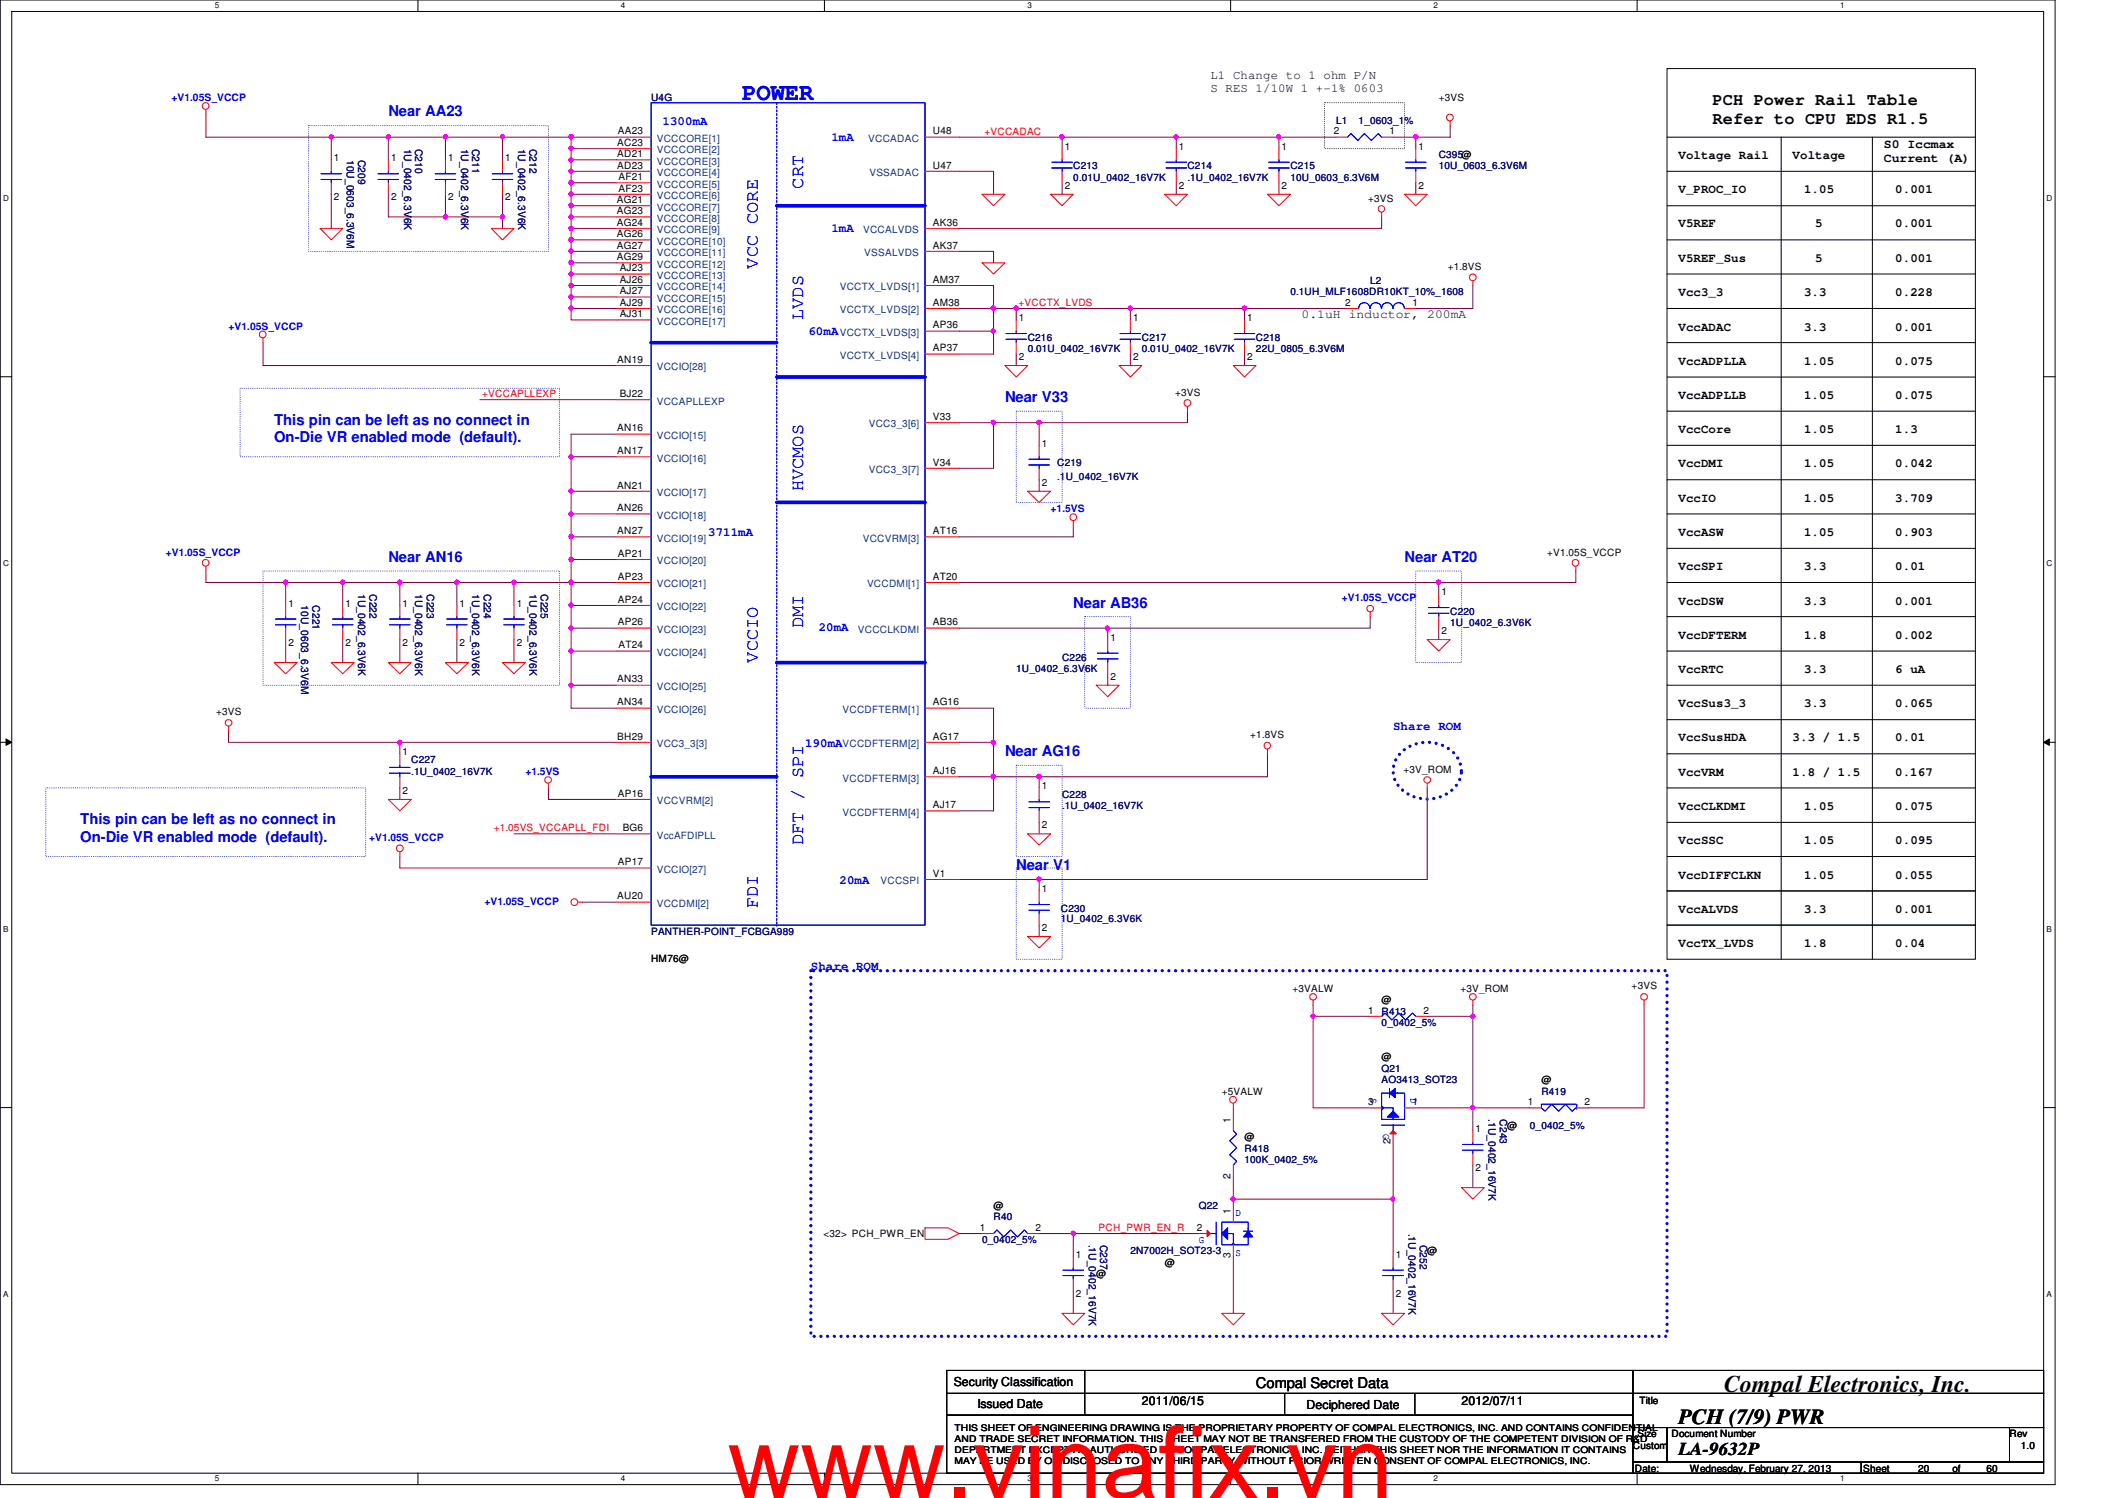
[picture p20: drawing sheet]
<svg xmlns="http://www.w3.org/2000/svg" width="297mm" height="210mm" viewBox="0 0 297 210" stroke-linecap="round" stroke-linejoin="round" font-family="sans-serif">
<defs><g id="words">
<text font-size="14.1" fill="#f00" x="102" y="209.9">www.vinafix.vn</text>
<text font-size="3.3" fill="#00f" x="104.1" y="14">POWER</text>
<text font-size="3.3" x="241.7" y="195.1">Compal Electronics, Inc.</text>
<text font-size="3" x="235.3" y="199.6">PCH (7/9) PWR</text>
<g font-size="2.5" fill="#00f">
<text x="112.6" y="26.4" transform="rotate(-90 112.6 26.4)">CRT</text>
<text x="106.2" y="37.6" transform="rotate(-90 106.2 37.6)">VCC CORE</text>
<text x="112.6" y="44.8" transform="rotate(-90 112.6 44.8)">LVDS</text>
<text x="112.6" y="68.8" transform="rotate(-90 112.6 68.8)">HVCMOS</text>
<text x="112.6" y="88" transform="rotate(-90 112.6 88)">DMI</text>
<text x="106.2" y="92.8" transform="rotate(-90 106.2 92.8)">VCCIO</text>
<text x="112.6" y="118.4" transform="rotate(-90 112.6 118.4)">DFT / SPI</text>
<text x="106.2" y="127.2" transform="rotate(-90 106.2 127.2)">FDI</text>
</g>
<text font-size="2.5" x="235.3" y="203.9">LA-9632P</text>
<g font-size="2.4">
<text x="240.1" y="14.8">PCH Power Rail Table</text>
<text x="240.1" y="17.4">Refer to CPU EDS R1.5</text>
</g>
<g font-size="2.1" fill="#00f">
<text x="54.4" y="16.3">Near AA23</text>
<text x="38.4" y="59.5">This pin can be left as no connect in</text>
<text x="140.9" y="56.3">Near V33</text>
<text x="38.4" y="62">On-Die VR enabled mode (default).</text>
<text x="54.4" y="78.7">Near AN16</text>
<text x="196.9" y="78.7">Near AT20</text>
<text x="150.5" y="85.1">Near AB36</text>
<text x="140.9" y="105.9">Near AG16</text>
<text x="11.3" y="115.5">This pin can be left as no connect in</text>
<text x="11.3" y="118">On-Die VR enabled mode (default).</text>
<text x="142.5" y="121.9">Near V1</text>
</g>
<text font-size="2.1" x="176.1" y="194.4">Compal Secret Data</text>
<g font-size="1.7">
<text x="169.7" y="11">L1 Change to 1 ohm P/N</text>
<text x="169.7" y="12.9">S RES 1/10W 1 +-1% 0603</text>
<text x="235.3" y="22.3">Voltage Rail</text>
<text x="251.3" y="22.3">Voltage</text>
<text x="264.1" y="20.7">S0 Iccmax</text>
<text x="264.1" y="22.7">Current (A)</text>
<text x="235.3" y="27.1">V_PROC_IO</text>
<text x="252.9" y="27.1">1.05</text>
<text x="265.7" y="27.1">0.001</text>
<text x="235.3" y="31.9">V5REF</text>
<text x="254.5" y="31.9">5</text>
<text x="265.7" y="31.9">0.001</text>
<text x="235.3" y="36.7">V5REF_Sus</text>
<text x="235.3" y="41.5">Vcc3_3</text>
<text x="252.9" y="41.5">3.3</text>
<text x="254.5" y="36.7">5</text>
<text x="265.7" y="36.7">0.001</text>
<text x="265.7" y="41.5">0.228</text>
<text x="182.5" y="44.6">0.1uH inductor, 200mA</text>
<text x="235.3" y="46.3">VccADAC</text>
<text x="252.9" y="46.3">3.3</text>
<text x="265.7" y="46.3">0.001</text>
<text x="235.3" y="51.1">VccADPLLA</text>
<text x="252.9" y="51.1">1.05</text>
<text x="265.7" y="51.1">0.075</text>
<text x="235.3" y="55.9">VccADPLLB</text>
<text x="252.9" y="55.9">1.05</text>
<text x="265.7" y="55.9">0.075</text>
<text x="235.3" y="60.7">VccCore</text>
<text x="235.3" y="65.5">VccDMI</text>
<text x="252.9" y="60.7">1.05</text>
<text x="252.9" y="65.5">1.05</text>
<text x="265.7" y="60.7">1.3</text>
<text x="265.7" y="65.5">0.042</text>
<text x="235.3" y="70.3">VccIO</text>
<text x="252.9" y="70.3">1.05</text>
<text x="265.7" y="70.3">3.709</text>
<text x="235.3" y="75.1">VccASW</text>
<text x="252.9" y="75.1">1.05</text>
<text x="265.7" y="75.1">0.903</text>
<text x="235.3" y="79.9">VccSPI</text>
<text x="252.9" y="79.9">3.3</text>
<text x="265.7" y="79.9">0.01</text>
<text x="235.3" y="84.7">VccDSW</text>
<text x="235.3" y="89.5">VccDFTERM</text>
<text x="252.9" y="84.7">3.3</text>
<text x="252.9" y="89.5">1.8</text>
<text x="265.7" y="84.7">0.001</text>
<text x="265.7" y="89.5">0.002</text>
<text x="235.3" y="94.3">VccRTC</text>
<text x="252.9" y="94.3">3.3</text>
<text x="265.7" y="94.3">6 uA</text>
<text x="235.3" y="99.1">VccSus3_3</text>
<text x="252.9" y="99.1">3.3</text>
<text x="265.7" y="99.1">0.065</text>
<text x="235.3" y="103.9">VccSusHDA</text>
<text x="251.3" y="103.9">3.3 / 1.5</text>
<text x="265.7" y="103.9">0.01</text>
<text x="235.3" y="108.7">VccVRM</text>
<text x="235.3" y="113.5">VccCLKDMI</text>
<text x="251.3" y="108.7">1.8 / 1.5</text>
<text x="252.9" y="113.5">1.05</text>
<text x="265.7" y="108.7">0.167</text>
<text x="265.7" y="113.5">0.075</text>
<text x="235.3" y="118.3">VccSSC</text>
<text x="252.9" y="118.3">1.05</text>
<text x="265.7" y="118.3">0.095</text>
<text x="235.3" y="123.1">VccDIFFCLKN</text>
<text x="252.9" y="123.1">1.05</text>
<text x="265.7" y="123.1">0.055</text>
<text x="235.3" y="127.9">VccALVDS</text>
<text x="252.9" y="127.9">3.3</text>
<text x="265.7" y="127.9">0.001</text>
<text x="235.3" y="132.7">VccTX_LVDS</text>
<text x="252.9" y="132.7">1.8</text>
<text x="265.7" y="132.7">0.04</text>
<text x="133.7" y="194.3">Security Classification</text>
<text x="137" y="197.3">Issued Date</text>
<text x="160.1" y="196.9">2011/06/15</text>
<text x="183.1" y="197.5">Deciphered Date</text>
<text x="204.9" y="196.9">2012/07/11</text>
</g>
<g font-size="1.7" fill="#00f">
<text x="92.9" y="17.5">1300mA</text>
<text x="116.5" y="19.7">1mA</text>
<text x="116.5" y="32.6">1mA</text>
<text x="113.3" y="46.9">60mA</text>
<text x="99.3" y="75.1">3711mA</text>
<text x="114.8" y="88.4">20mA</text>
<text x="112.9" y="104.7">190mA</text>
<text x="195.3" y="102.3">Share ROM</text>
<text x="117.7" y="123.9">20mA</text>
<text x="113.7" y="135.9">Share ROM</text>
</g>
<g font-size="1.4" fill="#00f">
<text x="24" y="14.2">+V1.05S_VCCP</text>
<text x="32" y="46.2">+V1.05S_VCCP</text>
<text x="147.3" y="71.8">+1.5VS</text>
<text x="23.2" y="77.9">+V1.05S_VCCP</text>
<text x="188.1" y="84.2">+V1.05S_VCCP</text>
<text x="73.7" y="108.6">+1.5VS</text>
<text x="51.7" y="117.9">+V1.05S_VCCP</text>
<text x="67.9" y="126.8">+V1.05S_VCCP</text>
<text x="192.1" y="153.8" transform="rotate(90 192.1 153.8)">S</text>
<text x="197.7" y="153.8" transform="rotate(90 197.7 153.8)">D</text>
<text x="193.9" y="158.9" transform="rotate(90 193.9 158.9)">G</text>
<text x="173.2" y="170.3">D</text>
<text x="168.1" y="174.2">G</text>
<text x="173.2" y="175.9">S</text>
</g>
<g font-size="1.4" fill="#000080">
<text x="91.3" y="14.2">U4G</text>
<text x="187.3" y="17.4">L1</text>
<text x="190.5" y="17.4">1_0603_1%</text>
<text x="48.6" y="22.4" transform="rotate(90 48.6 22.4)">10U_0603_6.3V6M</text>
<text x="50.2" y="22.4" transform="rotate(90 50.2 22.4)">C209</text>
<text x="56.6" y="20.8" transform="rotate(90 56.6 20.8)">1U_0402_6.3V6K</text>
<text x="58.2" y="20.8" transform="rotate(90 58.2 20.8)">C210</text>
<text x="64.6" y="20.8" transform="rotate(90 64.6 20.8)">1U_0402_6.3V6K</text>
<text x="66.2" y="20.8" transform="rotate(90 66.2 20.8)">C211</text>
<text x="72.6" y="20.8" transform="rotate(90 72.6 20.8)">1U_0402_6.3V6K</text>
<text x="74.2" y="20.8" transform="rotate(90 74.2 20.8)">C212</text>
<text x="150.4" y="23.7">C213</text>
<text x="166.5" y="23.7">C214</text>
<text x="180.9" y="23.7">C215</text>
<text x="201.7" y="22.2">C395@</text>
<text x="201.7" y="23.7">10U_0603_6.3V6M</text>
<text x="150.4" y="25.4">0.01U_0402_16V7K</text>
<text x="166.5" y="25.4">.1U_0402_16V7K</text>
<text x="180.9" y="25.4">10U_0603_6.3V6M</text>
<text x="180.9" y="41.4">0.1UH_MLF1608DR10KT_10%_1608</text>
<text x="192.1" y="39.8">L2</text>
<text x="144.1" y="47.8">C216</text>
<text x="160.1" y="47.8">C217</text>
<text x="176.1" y="47.8">C218</text>
<text x="144.1" y="49.4">0.01U_0402_16V7K</text>
<text x="160.1" y="49.4">0.01U_0402_16V7K</text>
<text x="176.1" y="49.4">22U_0805_6.3V6M</text>
<text x="148.2" y="65.4">C219</text>
<text x="148.2" y="67.3">.1U_0402_16V7K</text>
<text x="50.2" y="83.2" transform="rotate(90 50.2 83.2)">1U_0402_6.3V6K</text>
<text x="51.8" y="83.2" transform="rotate(90 51.8 83.2)">C222</text>
<text x="58.2" y="83.2" transform="rotate(90 58.2 83.2)">1U_0402_6.3V6K</text>
<text x="59.8" y="83.2" transform="rotate(90 59.8 83.2)">C223</text>
<text x="66.2" y="83.2" transform="rotate(90 66.2 83.2)">1U_0402_6.3V6K</text>
<text x="67.8" y="83.2" transform="rotate(90 67.8 83.2)">C224</text>
<text x="74.2" y="83.2" transform="rotate(90 74.2 83.2)">1U_0402_6.3V6K</text>
<text x="75.8" y="83.2" transform="rotate(90 75.8 83.2)">C225</text>
<text x="42.2" y="84.8" transform="rotate(90 42.2 84.8)">10U_0603_6.3V6M</text>
<text x="43.8" y="84.8" transform="rotate(90 43.8 84.8)">C221</text>
<text x="203.3" y="86.2">C220</text>
<text x="203.3" y="87.8">1U_0402_6.3V6K</text>
<text x="142.4" y="94.2">1U_0402_6.3V6K</text>
<text x="148.9" y="92.6">C226</text>
<text x="57.7" y="107">C227</text>
<text x="57.7" y="108.6">.1U_0402_16V7K</text>
<text x="148.9" y="111.8">C228</text>
<text x="148.9" y="113.4">.1U_0402_16V7K</text>
<text x="91.3" y="131">PANTHER-POINT_FCBGA989</text>
<text x="148.7" y="127.8">C230</text>
<text x="148.7" y="129.2">1U_0402_6.3V6K</text>
<text x="193.7" y="142.2">R413</text>
<text x="193.7" y="143.8">0_0402_5%</text>
<text x="193.7" y="150.2">Q21</text>
<text x="193.7" y="151.8">AO3413_SOT23</text>
<text x="216.1" y="153.4">R419</text>
<text x="174.5" y="161.4">R418</text>
<text x="208.7" y="156.8" transform="rotate(90 208.7 156.8)">.1U_0402_16V7K</text>
<text x="210.2" y="156.8" transform="rotate(90 210.2 156.8)">C243</text>
<text x="214.5" y="158.2">0_0402_5%</text>
<text x="174.5" y="163">100K_0402_5%</text>
<text x="139.3" y="171">R40</text>
<text x="168.1" y="169.4">Q22</text>
<text x="197.4" y="172.8" transform="rotate(90 197.4 172.8)">.1U_0402_16V7K</text>
<text x="137.7" y="174.2">0_0402_5%</text>
<text x="152.7" y="174.4" transform="rotate(90 152.7 174.4)">.1U_0402_16V7K</text>
<text x="154.2" y="174.4" transform="rotate(90 154.2 174.4)">C237</text>
<text x="158.5" y="175.8">2N7002H_SOT23-3</text>
<text x="199" y="174.4" transform="rotate(90 199 174.4)">C252</text>
</g>
<g font-size="1.4">
<text x="201.7" y="14.2">+3VS</text>
<text x="46.8" y="22.6">1</text>
<text x="54.8" y="22.6">1</text>
<text x="62.8" y="22.6">1</text>
<text x="70.8" y="22.6">1</text>
<text x="86.5" y="20.4">AC23</text>
<text x="86.5" y="22">AD21</text>
<text x="86.5" y="23.6">AD23</text>
<text x="86.6" y="18.8">AA23</text>
<text x="130.8" y="23.6">U47</text>
<text x="130.8" y="18.8">U48</text>
<text x="149.3" y="21">1</text>
<text x="165.3" y="21">1</text>
<text x="179.7" y="21">1</text>
<text x="187" y="18.8">2</text>
<text x="194.8" y="18.8">1</text>
<text x="198.8" y="21">1</text>
<text x="46.8" y="28.1">2</text>
<text x="54.8" y="28.1">2</text>
<text x="62.8" y="28.1">2</text>
<text x="70.8" y="28.1">2</text>
<text x="86.5" y="28.4">AG21</text>
<text x="86.7" y="25.2">AF21</text>
<text x="86.7" y="26.8">AF23</text>
<text x="149.3" y="26.5">2</text>
<text x="165.3" y="26.5">2</text>
<text x="179.7" y="26.5">2</text>
<text x="191.8" y="28.2">+3VS</text>
<text x="198.8" y="26.5">2</text>
<text x="86.5" y="30">AG23</text>
<text x="86.5" y="31.6">AG24</text>
<text x="86.5" y="33.2">AG26</text>
<text x="86.5" y="34.8">AG27</text>
<text x="130.8" y="31.6">AK36</text>
<text x="130.8" y="34.8">AK37</text>
<text x="86.5" y="36.4">AG29</text>
<text x="86.9" y="38">AJ23</text>
<text x="86.9" y="39.6">AJ26</text>
<text x="86.9" y="41.2">AJ27</text>
<text x="130.8" y="39.6">AM37</text>
<text x="202.9" y="37.8">+1.8VS</text>
<text x="86.9" y="42.8">AJ29</text>
<text x="86.9" y="44.5">AJ31</text>
<text x="130.8" y="42.8">AM38</text>
<text x="130.8" y="46">AP36</text>
<text x="142.8" y="45">1</text>
<text x="158.8" y="45">1</text>
<text x="174.8" y="45">1</text>
<text x="188.5" y="42.8">2</text>
<text x="198" y="42.8">1</text>
<text x="86.5" y="50.8">AN19</text>
<text x="130.8" y="49.2">AP37</text>
<text x="142.8" y="50.5">2</text>
<text x="158.8" y="50.5">2</text>
<text x="174.8" y="50.5">2</text>
<text x="86.9" y="55.6">BJ22</text>
<text x="130.8" y="58.8">V33</text>
<text x="164.7" y="55.5">+3VS</text>
<text x="86.5" y="60.5">AN16</text>
<text x="86.5" y="63.6">AN17</text>
<text x="130.8" y="65.2">V34</text>
<text x="146" y="62.6">1</text>
<text x="86.5" y="68.5">AN21</text>
<text x="86.5" y="71.6">AN26</text>
<text x="146" y="68.1">2</text>
<text x="86.5" y="74.8">AN27</text>
<text x="130.8" y="74.8">AT16</text>
<text x="216.9" y="77.9">+V1.05S_VCCP</text>
<text x="86.6" y="78">AP21</text>
<text x="86.6" y="81.2">AP23</text>
<text x="130.8" y="81.2">AT20</text>
<text x="202.1" y="83.4">1</text>
<text x="40.4" y="85">1</text>
<text x="48.4" y="85">1</text>
<text x="56.4" y="85">1</text>
<text x="64.4" y="85">1</text>
<text x="72.4" y="85">1</text>
<text x="86.6" y="87.6">AP26</text>
<text x="86.6" y="84.5">AP24</text>
<text x="130.8" y="87.6">AB36</text>
<text x="155.7" y="89.8">1</text>
<text x="202.1" y="88.9">2</text>
<text x="40.4" y="90.5">2</text>
<text x="48.4" y="90.5">2</text>
<text x="56.4" y="90.5">2</text>
<text x="64.4" y="90.5">2</text>
<text x="72.4" y="90.5">2</text>
<text x="86.5" y="95.6">AN33</text>
<text x="86.7" y="90.8">AT24</text>
<text x="155.7" y="95.3">2</text>
<text x="30.3" y="100.2">+3VS</text>
<text x="86.5" y="98.8">AN34</text>
<text x="130.8" y="98.8">AG16</text>
<text x="56.4" y="105.8">1</text>
<text x="86.5" y="103.6">BH29</text>
<text x="130.8" y="103.6">AG17</text>
<text x="175.3" y="103.5">+1.8VS</text>
<text x="56.4" y="111.3">2</text>
<text x="86.6" y="111.6">AP16</text>
<text x="130.8" y="113.2">AJ17</text>
<text x="130.8" y="108.5">AJ16</text>
<text x="146" y="110.6">1</text>
<text x="196.7" y="108.2">+3V_ROM</text>
<text x="87.3" y="116.5">BG6</text>
<text x="146" y="116.1">2</text>
<text x="86.6" y="121.2">AP17</text>
<text x="130.8" y="122.9">V1</text>
<text x="146" y="125">1</text>
<text x="86.5" y="126">AU20</text>
<text x="146" y="130.5">2</text>
<text x="91.3" y="134.8">HM76@</text>
<text x="181.2" y="139">+3VALW</text>
<text x="191.8" y="142">1</text>
<text x="193.7" y="140.6">@</text>
<text x="199.6" y="142">2</text>
<text x="204.7" y="139">+3V_ROM</text>
<text x="228.7" y="138.6">+3VS</text>
<text x="193.7" y="148.6">@</text>
<text x="171.3" y="153.4">+5VALW</text>
<text x="191.8" y="154.9">3</text>
<text x="198" y="154.9">1</text>
<text x="214.2" y="154.9">1</text>
<text x="216.1" y="151.8">@</text>
<text x="222.1" y="154.9">2</text>
<text x="172.5" y="157.3" transform="rotate(-90 172.5 157.3)">1</text>
<text x="174.5" y="159.8">@</text>
<text x="194.9" y="160.3" transform="rotate(-90 194.9 160.3)">2</text>
<text x="206.8" y="158.6">1</text>
<text x="211.3" y="158.2">@</text>
<text x="172.5" y="165.1" transform="rotate(-90 172.5 165.1)">2</text>
<text x="206.8" y="164.1">2</text>
<text x="115.4" y="173.4">&lt;32&gt; PCH_PWR_EN</text>
<text x="137.4" y="172.5">1</text>
<text x="139.3" y="169.4">@</text>
<text x="145.2" y="172.5">2</text>
<text x="167.8" y="172.5">2</text>
<text x="172.5" y="170.1" transform="rotate(-90 172.5 170.1)">1</text>
<text x="150.8" y="176.2">1</text>
<text x="153.7" y="179">@</text>
<text x="163.3" y="177.4">@</text>
<text x="172.5" y="176.3" transform="rotate(-90 172.5 176.3)">3</text>
<text x="195.7" y="176.2">1</text>
<text x="200.1" y="175.8">@</text>
<text x="150.8" y="181.7">2</text>
<text x="195.7" y="181.7">2</text>
<text x="229.8" y="196.8">Title</text>
<text x="228.9" y="203">Custom</text>
<text x="229.5" y="201.4">Size</text>
<text x="234.3" y="201.4">Document Number</text>
<text x="281.7" y="201.4">Rev</text>
<text x="283.3" y="203">1.0</text>
<text x="229.2" y="206.2">Date:</text>
<text x="236.9" y="206.2">Wednesday, February 27, 2013</text>
<text x="261.2" y="206.2">Sheet</text>
<text x="268.9" y="206.2">20</text>
<text x="273.7" y="206.2">of</text>
<text x="278.5" y="206.2">60</text>
</g>
<g font-size="1.4" fill="#004080">
<text x="92.1" y="19.9">VCCCORE[1]</text>
<text x="92.1" y="21.5">VCCCORE[2]</text>
<text x="92.1" y="23.1">VCCCORE[3]</text>
<text x="121.7" y="19.9">VCCADAC</text>
<text x="92.1" y="24.7">VCCCORE[4]</text>
<text x="92.1" y="26.3">VCCCORE[5]</text>
<text x="92.1" y="27.9">VCCCORE[6]</text>
<text x="92.1" y="29.5">VCCCORE[7]</text>
<text x="121.9" y="24.7">VSSADAC</text>
<text x="92.1" y="31.1">VCCCORE[8]</text>
<text x="92.1" y="32.7">VCCCORE[9]</text>
<text x="92.1" y="34.3">VCCCORE[10]</text>
<text x="92.1" y="35.9">VCCCORE[11]</text>
<text x="121" y="32.7">VCCALVDS</text>
<text x="121.2" y="35.9">VSSALVDS</text>
<text x="92.1" y="37.5">VCCCORE[12]</text>
<text x="92.1" y="39.1">VCCCORE[13]</text>
<text x="92.1" y="40.7">VCCCORE[14]</text>
<text x="117.7" y="40.7">VCCTX_LVDS[1]</text>
<text x="92.1" y="42.3">VCCCORE[15]</text>
<text x="92.1" y="43.9">VCCCORE[16]</text>
<text x="92.1" y="45.5">VCCCORE[17]</text>
<text x="117.7" y="43.9">VCCTX_LVDS[2]</text>
<text x="117.7" y="47.1">VCCTX_LVDS[3]</text>
<text x="92.1" y="51.9">VCCIO[28]</text>
<text x="117.7" y="50.3">VCCTX_LVDS[4]</text>
<text x="92.1" y="56.7">VCCAPLLEXP</text>
<text x="121.8" y="59.9">VCC3_3[6]</text>
<text x="92.1" y="61.5">VCCIO[15]</text>
<text x="92.1" y="64.7">VCCIO[16]</text>
<text x="92.1" y="69.5">VCCIO[17]</text>
<text x="121.8" y="66.3">VCC3_3[7]</text>
<text x="92.1" y="72.7">VCCIO[18]</text>
<text x="92.1" y="75.9">VCCIO[19]</text>
<text x="120.9" y="75.9">VCCVRM[3]</text>
<text x="92.1" y="79.1">VCCIO[20]</text>
<text x="92.1" y="82.3">VCCIO[21]</text>
<text x="121.5" y="82.3">VCCDMI[1]</text>
<text x="92.1" y="88.7">VCCIO[23]</text>
<text x="92.1" y="85.5">VCCIO[22]</text>
<text x="120.3" y="88.7">VCCCLKDMI</text>
<text x="92.1" y="91.9">VCCIO[24]</text>
<text x="92.1" y="96.7">VCCIO[25]</text>
<text x="92.1" y="99.9">VCCIO[26]</text>
<text x="118.1" y="99.9">VCCDFTERM[1]</text>
<text x="92.1" y="104.7">VCC3_3[3]</text>
<text x="118.1" y="104.7">VCCDFTERM[2]</text>
<text x="92.1" y="112.7">VCCVRM[2]</text>
<text x="118.1" y="109.5">VCCDFTERM[3]</text>
<text x="92.1" y="117.5">VccAFDIPLL</text>
<text x="118.1" y="114.3">VCCDFTERM[4]</text>
<text x="92.1" y="122.3">VCCIO[27]</text>
<text x="123.4" y="123.9">VCCSPI</text>
<text x="92.1" y="127.1">VCCDMI[2]</text>
</g>
<g font-size="1.4" fill="#f00">
<text x="138" y="18.9">+VCCADAC</text>
<text x="142.8" y="42.9">+VCCTX_LVDS</text>
<text x="67.6" y="55.7">+VCCAPLLEXP</text>
<text x="69.2" y="116.5">+1.05VS_VCCAPLL_FDI</text>
<text x="154" y="172.5">PCH_PWR_EN_R</text>
</g>
<g font-size="1.3">
<text x="133.8" y="200.6">THIS SHEET OF ENGINEERING DRAWING IS THE PROPRIETARY PROPERTY OF COMPAL ELECTRONICS, INC. AND CONTAINS CONFIDENTIAL</text>
<text x="133.8" y="202.1">AND TRADE SECRET INFORMATION. THIS SHEET MAY NOT BE TRANSFERED FROM THE CUSTODY OF THE COMPETENT DIVISION OF R&amp;D</text>
<text x="133.8" y="203.6">DEPARTMENT EXCEPT AS AUTHORIZED BY COMPAL ELECTRONICS, INC. NEITHER THIS SHEET NOR THE INFORMATION IT CONTAINS</text>
<text x="133.8" y="205.1">MAY BE USED BY OR DISCLOSED TO ANY THIRD PARTY WITHOUT PRIOR WRITTEN CONSENT OF COMPAL ELECTRONICS, INC.</text>
</g>
<g font-size="1.1">
<text x="30.1" y="1.1">5</text>
<text x="87" y="1.1">4</text>
<text x="144" y="1.1">3</text>
<text x="201" y="1.1">2</text>
<text x="257.9" y="1.1">1</text>
<text x=".5" y="28.2">D</text>
<text x="286.9" y="28.2">D</text>
<text x=".5" y="79.3">C</text>
<text x="286.9" y="79.3">C</text>
<text x=".5" y="130.6">B</text>
<text x="286.9" y="130.6">B</text>
<text x=".5" y="181.7">A</text>
<text x="286.9" y="181.7">A</text>
<text x="30.1" y="207.6">5</text>
<text x="87" y="207.6">4</text>
<text x="144" y="207.6">3</text>
<text x="201" y="207.6">2</text>
<text x="257.9" y="207.6">1</text>
</g>
</g></defs>
<path d="M0 0h288.1v208h-288.1zM1.6 1.6h284.9v204.8h-284.9z" fill="none" stroke="#000" stroke-width=".14"/>
<g fill="#fff">
<path d="M30.1 .2h.6v1.2h-.6z"/>
<path d="M30.1 206.6h.6v1.2h-.6z"/>
</g>
<path d="M58.6 0v1.6M58.6 206.4v1.6" fill="none" stroke="#000" stroke-width=".14"/>
<g fill="#fff">
<path d="M87 .2h.6v1.2h-.6z"/>
<path d="M87 206.6h.6v1.2h-.6z"/>
</g>
<path d="M115.6 0v1.6M115.6 206.4v1.6" fill="none" stroke="#000" stroke-width=".14"/>
<g fill="#fff">
<path d="M144 .2h.6v1.2h-.6z"/>
<path d="M144 206.6h.6v1.2h-.6z"/>
</g>
<path d="M172.5 0v1.6M172.5 206.4v1.6" fill="none" stroke="#000" stroke-width=".14"/>
<g fill="#fff">
<path d="M201 .2h.6v1.2h-.6z"/>
<path d="M201 206.6h.6v1.2h-.6z"/>
</g>
<path d="M229.5 0v1.6M229.5 206.4v1.6" fill="none" stroke="#000" stroke-width=".14"/>
<g fill="#fff">
<path d="M257.9 .2h.6v1.2h-.6z"/>
<path d="M257.9 206.6h.6v1.2h-.6z"/>
<path d="M.5 27.2h.7v1.2h-.7z"/>
<path d="M286.9 27.2h.8v1.2h-.8z"/>
<path d="M.5 78.4h.7v1.1h-.7z"/>
<path d="M286.9 78.4h.8v1.1h-.8z"/>
</g>
<path d="M0 52.8h1.6M286.5 52.8h1.6" fill="none" stroke="#000" stroke-width=".14"/>
<g fill="#fff">
<path d="M.5 129.6h.7v1.2h-.7z"/>
<path d="M286.9 129.6h.7v1.2h-.7z"/>
</g>
<path d="M0 104h1.6M.8 103.5l.8 .5-.8 .4zM286.5 104l.8-.5v.9zM286.5 104h1.6" fill="none" stroke="#000" stroke-width=".14"/>
<path d="M.8 103.5l.8 .5-.8 .4zM286.5 104l.8-.5v.9z" fill="#000"/>
<g fill="#fff">
<path d="M.5 180.8h.7v1.2h-.7z"/>
<path d="M286.9 180.8h.7v1.2h-.7z"/>
</g>
<g fill="none" stroke="#000" stroke-width=".14">
<path d="M233.7 9.6h43.2v124.8h-43.2zM233.7 19.2h43.2M249.7 19.2v115.2M262.5 19.2v115.2M233.7 28.8h43.2M233.7 38.4h43.2M233.7 33.6h43.2M233.7 24h43.2M233.7 48h43.2M233.7 57.6h43.2M233.7 52.8h43.2M233.7 43.2h43.2"/>
<path d="M233.7 67.2h43.2M233.7 72h43.2M233.7 62.4h43.2M233.7 76.8h43.2M233.7 81.6h43.2M233.7 86.4h43.2M233.7 91.2h43.2M233.7 96h43.2M233.7 100.8h43.2M233.7 105.6h43.2M233.7 110.4h43.2M233.7 115.2h43.2"/>
<path d="M233.7 124.8h43.2M233.7 120h43.2M233.7 129.6h43.2M0 155.2h1.6M286.5 155.2h1.6"/>
</g>
<path d="M43.3 17.6h33.6v17.6h-33.6zM33.7 54.4h44.7v9.6h-44.7zM142.5 57.6h6.4v12.8h-6.4zM36.9 80h41.5v16h-41.5zM152.1 86.4h6.4v12.8h-6.4zM198.5 80h6.4v12.8h-6.4zM6.4 110.4h44.9v9.6h-44.9zM142.5 107.2h6.4v12.8h-6.4zM142.5 121.6h6.4v12.8h-6.4z" fill="none" stroke="#00f" stroke-width=".14" stroke-dasharray="0 .3"/>
<path d="M185.7 14.4h11.2v6.4h-11.2z" fill="none" stroke="#000" stroke-width=".14" stroke-dasharray="0 .3"/>
<path d="M196.4 105.4a5.4 5.4 0 0 1 7.8 .6 3.5 3.5 0 0 1-1.1 5 5.3 5.3 0 0 1-7.2-1 3.5 3.5 0 0 1 .5-4.6zM113.7 136h120v51.2h-120z" fill="none" stroke="#00f" stroke-width=".47" stroke-dasharray="0 .9"/>
<path d="M28.9 16v3.2M80.1 19.2h6.3M80.1 41.6h6.3" fill="none" stroke="#800040" stroke-width=".14"/>
<circle cx="80.1" cy="19.2" r=".3" fill="#f0f"/>
<circle cx="80.1" cy="19.2" r=".3" fill="none" stroke="#f0f" stroke-width=".14"/>
<path d="M86.4 40h-6.3v1.6" fill="none" stroke="#800040" stroke-width=".14"/>
<circle cx="80" cy="41.6" r=".31" fill="#f0f"/>
<circle cx="80" cy="41.6" r=".31" fill="none" stroke="#f0f" stroke-width=".14"/>
<circle cx="80.1" cy="40" r=".3" fill="#f0f"/>
<circle cx="80.1" cy="40" r=".3" fill="none" stroke="#f0f" stroke-width=".14"/>
<path d="M54.4 19.2h8v3.2M62.4 27.2v3.2M80.1 38.4h6.3" fill="none" stroke="#800040" stroke-width=".14"/>
<circle cx="54.4" cy="19.2" r=".3" fill="#f0f"/>
<circle cx="54.4" cy="19.2" r=".3" fill="none" stroke="#f0f" stroke-width=".14"/>
<path d="M86.4 36.8h-6.3v1.6" fill="none" stroke="#800040" stroke-width=".14"/>
<circle cx="80.1" cy="36.8" r=".3" fill="#f0f"/>
<circle cx="80.1" cy="36.8" r=".3" fill="none" stroke="#f0f" stroke-width=".14"/>
<path d="M86.4 35.2h-6.3v1.6" fill="none" stroke="#800040" stroke-width=".14"/>
<circle cx="80.1" cy="35.2" r=".3" fill="#f0f"/>
<circle cx="80.1" cy="35.2" r=".3" fill="none" stroke="#f0f" stroke-width=".14"/>
<path d="M86.4 33.6h-6.3v1.6" fill="none" stroke="#800040" stroke-width=".14"/>
<circle cx="80" cy="33.6" r=".31" fill="#f0f"/>
<circle cx="80" cy="33.6" r=".31" fill="none" stroke="#f0f" stroke-width=".14"/>
<path d="M86.4 32h-6.3v1.6" fill="none" stroke="#800040" stroke-width=".14"/>
<circle cx="80.1" cy="32" r=".3" fill="#f0f"/>
<circle cx="80.1" cy="32" r=".3" fill="none" stroke="#f0f" stroke-width=".14"/>
<path d="M46.4 19.2h8M80.1 30.4h6.3" fill="none" stroke="#800040" stroke-width=".14"/>
<circle cx="46.4" cy="19.2" r=".3" fill="#f0f"/>
<circle cx="46.4" cy="19.2" r=".3" fill="none" stroke="#f0f" stroke-width=".14"/>
<path d="M80.1 30.4v1.6" fill="none" stroke="#800040" stroke-width=".14"/>
<circle cx="80.1" cy="30.4" r=".3" fill="#f0f"/>
<circle cx="80.1" cy="30.4" r=".3" fill="none" stroke="#f0f" stroke-width=".14"/>
<path d="M46.4 27.2v4.8M86.4 28.8h-6.3v1.6" fill="none" stroke="#800040" stroke-width=".14"/>
<circle cx="80.1" cy="28.8" r=".3" fill="#f0f"/>
<circle cx="80.1" cy="28.8" r=".3" fill="none" stroke="#f0f" stroke-width=".14"/>
<path d="M46.4 19.2v3.2M86.4 27.2h-6.3v1.6" fill="none" stroke="#800040" stroke-width=".14"/>
<circle cx="80.1" cy="27.2" r=".3" fill="#f0f"/>
<circle cx="80.1" cy="27.2" r=".3" fill="none" stroke="#f0f" stroke-width=".14"/>
<path d="M86.4 25.6h-6.3v1.6" fill="none" stroke="#800040" stroke-width=".14"/>
<circle cx="80" cy="25.6" r=".31" fill="#f0f"/>
<circle cx="80" cy="25.6" r=".31" fill="none" stroke="#f0f" stroke-width=".14"/>
<path d="M80.1 24h6.3" fill="none" stroke="#800040" stroke-width=".14"/>
<circle cx="80.1" cy="24" r=".3" fill="#f0f"/>
<circle cx="80.1" cy="24" r=".3" fill="none" stroke="#f0f" stroke-width=".14"/>
<path d="M80.1 24v1.6M86.4 20.8h-6.3v1.6h6.3" fill="none" stroke="#800040" stroke-width=".14"/>
<circle cx="80.1" cy="20.8" r=".3" fill="#f0f"/>
<circle cx="80.1" cy="20.8" r=".3" fill="none" stroke="#f0f" stroke-width=".14"/>
<path d="M67.3 56h19.1M80.1 41.6v1.6" fill="none" stroke="#800040" stroke-width=".14"/>
<circle cx="80.1" cy="43.2" r=".3" fill="#f0f"/>
<circle cx="80.1" cy="43.2" r=".3" fill="none" stroke="#f0f" stroke-width=".14"/>
<path d="M80.1 78.4v3.2h6.3M80.1 75.2h6.3" fill="none" stroke="#800040" stroke-width=".14"/>
<circle cx="80.1" cy="78.4" r=".3" fill="#f0f"/>
<circle cx="80.1" cy="78.4" r=".3" fill="none" stroke="#f0f" stroke-width=".14"/>
<path d="M80.1 78.4h6.3M80.1 81.6v3.2" fill="none" stroke="#800040" stroke-width=".14"/>
<circle cx="80" cy="81.6" r=".31" fill="#f0f"/>
<circle cx="80" cy="81.6" r=".31" fill="none" stroke="#f0f" stroke-width=".14"/>
<path d="M80.1 19.2v1.6" fill="none" stroke="#800040" stroke-width=".14"/>
<circle cx="80.1" cy="19.2" r=".3" fill="#f0f"/>
<circle cx="80.1" cy="19.2" r=".3" fill="none" stroke="#f0f" stroke-width=".14"/>
<path d="M80.1 72v3.2M80.1 68.8h6.3" fill="none" stroke="#800040" stroke-width=".14"/>
<circle cx="80.1" cy="72" r=".3" fill="#f0f"/>
<circle cx="80.1" cy="72" r=".3" fill="none" stroke="#f0f" stroke-width=".14"/>
<path d="M80.1 75.2v3.2M80.1 72h6.3" fill="none" stroke="#800040" stroke-width=".14"/>
<circle cx="80.1" cy="75.2" r=".3" fill="#f0f"/>
<circle cx="80.1" cy="75.2" r=".3" fill="none" stroke="#f0f" stroke-width=".14"/>
<path d="M80.1 68.8v3.2M80.1 64h6.3" fill="none" stroke="#800040" stroke-width=".14"/>
<circle cx="80.1" cy="68.8" r=".3" fill="#f0f"/>
<circle cx="80.1" cy="68.8" r=".3" fill="none" stroke="#f0f" stroke-width=".14"/>
<path d="M70.4 19.2h9.7" fill="none" stroke="#800040" stroke-width=".14"/>
<circle cx="70.4" cy="19.2" r=".3" fill="#f0f"/>
<circle cx="70.4" cy="19.2" r=".3" fill="none" stroke="#f0f" stroke-width=".14"/>
<path d="M86.4 60.8h-6.3v3.2M80.1 96v3.2h6.3M80.1 91.2h6.3" fill="none" stroke="#800040" stroke-width=".14"/>
<circle cx="80.1" cy="96" r=".3" fill="#f0f"/>
<circle cx="80.1" cy="96" r=".3" fill="none" stroke="#f0f" stroke-width=".14"/>
<path d="M80.1 88v3.2M80.1 96h6.3M80.1 84.8h6.3" fill="none" stroke="#800040" stroke-width=".14"/>
<circle cx="80.1" cy="88" r=".3" fill="#f0f"/>
<circle cx="80.1" cy="88" r=".3" fill="none" stroke="#f0f" stroke-width=".14"/>
<path d="M80.1 91.2v4.8M80.1 88h6.3" fill="none" stroke="#800040" stroke-width=".14"/>
<circle cx="80.1" cy="91.2" r=".3" fill="#f0f"/>
<circle cx="80.1" cy="91.2" r=".3" fill="none" stroke="#f0f" stroke-width=".14"/>
<path d="M80.1 84.8v3.2" fill="none" stroke="#800040" stroke-width=".14"/>
<circle cx="80.1" cy="84.8" r=".3" fill="#f0f"/>
<circle cx="80.1" cy="84.8" r=".3" fill="none" stroke="#f0f" stroke-width=".14"/>
<path d="M62.4 19.2h8v3.2M70.4 30.4v1.6M72 81.6h8.1" fill="none" stroke="#800040" stroke-width=".14"/>
<circle cx="62.4" cy="19.2" r=".3" fill="#f0f"/>
<circle cx="62.4" cy="19.2" r=".3" fill="none" stroke="#f0f" stroke-width=".14"/>
<path d="M40 89.6v3.2M48 89.6v3.2M56 89.6v3.2M64 89.6v3.2M64 81.6h8v3.2M72 89.6v3.2" fill="none" stroke="#800040" stroke-width=".14"/>
<circle cx="72" cy="81.6" r=".31" fill="#f0f"/>
<circle cx="72" cy="81.6" r=".31" fill="none" stroke="#f0f" stroke-width=".14"/>
<path d="M56 81.6h8v3.2" fill="none" stroke="#800040" stroke-width=".14"/>
<circle cx="64" cy="81.6" r=".31" fill="#f0f"/>
<circle cx="64" cy="81.6" r=".31" fill="none" stroke="#f0f" stroke-width=".14"/>
<path d="M48 81.6h8v3.2" fill="none" stroke="#800040" stroke-width=".14"/>
<circle cx="56" cy="81.6" r=".31" fill="#f0f"/>
<circle cx="56" cy="81.6" r=".31" fill="none" stroke="#f0f" stroke-width=".14"/>
<path d="M40 81.6h8v3.2" fill="none" stroke="#800040" stroke-width=".14"/>
<circle cx="48" cy="81.6" r=".31" fill="#f0f"/>
<circle cx="48" cy="81.6" r=".31" fill="none" stroke="#f0f" stroke-width=".14"/>
<path d="M54.4 30.4h8M70.4 27.2v3.2M40 81.6v3.2" fill="none" stroke="#800040" stroke-width=".14"/>
<circle cx="62.4" cy="30.4" r=".3" fill="#f0f"/>
<circle cx="62.4" cy="30.4" r=".3" fill="none" stroke="#f0f" stroke-width=".14"/>
<path d="M62.4 30.4h8" fill="none" stroke="#800040" stroke-width=".14"/>
<circle cx="70.4" cy="30.4" r=".3" fill="#f0f"/>
<circle cx="70.4" cy="30.4" r=".3" fill="none" stroke="#f0f" stroke-width=".14"/>
<path d="M80.1 38.4v1.6M76.9 112h9.5" fill="none" stroke="#800040" stroke-width=".14"/>
<circle cx="80.1" cy="38.4" r=".3" fill="#f0f"/>
<circle cx="80.1" cy="38.4" r=".3" fill="none" stroke="#f0f" stroke-width=".14"/>
<path d="M80.1 64v4.8" fill="none" stroke="#800040" stroke-width=".14"/>
<circle cx="80.1" cy="64" r=".3" fill="#f0f"/>
<circle cx="80.1" cy="64" r=".3" fill="none" stroke="#f0f" stroke-width=".14"/>
<path d="M80.1 22.4v1.6" fill="none" stroke="#800040" stroke-width=".14"/>
<circle cx="80.1" cy="22.4" r=".3" fill="#f0f"/>
<circle cx="80.1" cy="22.4" r=".3" fill="none" stroke="#f0f" stroke-width=".14"/>
<path d="M54.4 19.2v3.2M134.5 19.2h14.4M54.4 27.2v3.2M134.5 24h4.8v3.2M86.4 43.2h-6.3v1.6h6.3M72 116.8h14.4" fill="none" stroke="#800040" stroke-width=".14"/>
<circle cx="148.8" cy="19.2" r=".3" fill="#f0f"/>
<circle cx="148.8" cy="19.2" r=".3" fill="none" stroke="#f0f" stroke-width=".14"/>
<path d="M164.9 19.2h14.4" fill="none" stroke="#800040" stroke-width=".14"/>
<circle cx="164.8" cy="19.2" r=".3" fill="#f0f"/>
<circle cx="164.8" cy="19.2" r=".3" fill="none" stroke="#f0f" stroke-width=".14"/>
<path d="M134.5 35.2h4.8M134.5 43.2h4.8M134.5 75.2h16" fill="none" stroke="#800040" stroke-width=".14"/>
<circle cx="139.2" cy="43.2" r=".3" fill="#f0f"/>
<circle cx="139.2" cy="43.2" r=".3" fill="none" stroke="#f0f" stroke-width=".14"/>
<path d="M134.5 49.6h4.8M134.5 46.4h4.8" fill="none" stroke="#800040" stroke-width=".14"/>
<circle cx="139.2" cy="46.4" r=".3" fill="#f0f"/>
<circle cx="139.2" cy="46.4" r=".3" fill="none" stroke="#f0f" stroke-width=".14"/>
<path d="M134.5 59.2h4.8v6.4h-4.8M139.3 59.2h6.4" fill="none" stroke="#800040" stroke-width=".14"/>
<circle cx="145.7" cy="59.2" r=".31" fill="#f0f"/>
<circle cx="145.7" cy="59.2" r=".31" fill="none" stroke="#f0f" stroke-width=".14"/>
<circle cx="139.2" cy="59.2" r=".3" fill="#f0f"/>
<circle cx="139.2" cy="59.2" r=".3" fill="none" stroke="#f0f" stroke-width=".14"/>
<path d="M145.7 59.2v3.2M145.7 67.2v1.6M134.5 99.2h4.8v4.8h-4.8M201.7 81.6v1.6M201.7 88v1.6M134.5 108.8h4.8M134.5 113.6h4.8M134.5 123.2h11.2" fill="none" stroke="#800040" stroke-width=".14"/>
<circle cx="145.7" cy="123.2" r=".31" fill="#f0f"/>
<circle cx="145.7" cy="123.2" r=".31" fill="none" stroke="#f0f" stroke-width=".14"/>
<path d="M139.3 108.8v4.8M145.7 129.6v1.6M145.7 123.2v1.6" fill="none" stroke="#800040" stroke-width=".14"/>
<circle cx="139.2" cy="108.8" r=".3" fill="#f0f"/>
<circle cx="139.2" cy="108.8" r=".3" fill="none" stroke="#f0f" stroke-width=".14"/>
<path d="M139.3 104v4.8" fill="none" stroke="#800040" stroke-width=".14"/>
<circle cx="139.2" cy="104" r=".3" fill="#f0f"/>
<circle cx="139.2" cy="104" r=".3" fill="none" stroke="#f0f" stroke-width=".14"/>
<path d="M179.3 19.2h8M139.3 40v9.6" fill="none" stroke="#800040" stroke-width=".14"/>
<circle cx="179.2" cy="19.2" r=".3" fill="#f0f"/>
<circle cx="179.2" cy="19.2" r=".3" fill="none" stroke="#f0f" stroke-width=".14"/>
<path d="M164.9 19.2v1.6M179.3 19.2v1.6M203.3 17.6v1.6h-4.8M164.9 25.6v1.6M179.3 25.6v1.6" fill="none" stroke="#800040" stroke-width=".14"/>
<circle cx="198.5" cy="19.2" r=".3" fill="#f0f"/>
<circle cx="198.5" cy="19.2" r=".3" fill="none" stroke="#f0f" stroke-width=".14"/>
<path d="M148.9 19.2h16" fill="none" stroke="#800040" stroke-width=".14"/>
<circle cx="148.8" cy="19.2" r=".3" fill="#f0f"/>
<circle cx="148.8" cy="19.2" r=".3" fill="none" stroke="#f0f" stroke-width=".14"/>
<path d="M148.9 19.2v1.6M148.9 25.6v1.6M201.7 81.6h19.2M81.7 126.4h4.7" fill="none" stroke="#800040" stroke-width=".14"/>
<circle cx="201.7" cy="81.6" r=".32" fill="#f0f"/>
<circle cx="201.7" cy="81.6" r=".32" fill="none" stroke="#f0f" stroke-width=".14"/>
<path d="M139.3 35.2v1.6M134.5 40h4.8M145.7 59.2h20.8M56 104v1.6" fill="none" stroke="#800040" stroke-width=".14"/>
<circle cx="56" cy="104" r=".3" fill="#f0f"/>
<circle cx="56" cy="104" r=".3" fill="none" stroke="#f0f" stroke-width=".14"/>
<path d="M195.3 19.2h3.2v1.6M198.5 25.6v1.6M166.5 57.6v1.6M28.9 80v1.6M134.5 81.6h67.2M134.5 88h20.8v1.6M155.3 94.4v1.6M192.1 86.4v1.6M220.9 80v1.6M56 110.4v1.6M139.3 108.8h6.4v1.6M145.7 115.2v1.6" fill="none" stroke="#800040" stroke-width=".14"/>
<circle cx="145.7" cy="108.8" r=".31" fill="#f0f"/>
<circle cx="145.7" cy="108.8" r=".31" fill="none" stroke="#f0f" stroke-width=".14"/>
<circle cx="139.2" cy="108.8" r=".3" fill="#f0f"/>
<circle cx="139.2" cy="108.8" r=".3" fill="none" stroke="#f0f" stroke-width=".14"/>
<path d="M145.7 108.8h32" fill="none" stroke="#800040" stroke-width=".14"/>
<circle cx="145.7" cy="108.8" r=".31" fill="#f0f"/>
<circle cx="145.7" cy="108.8" r=".31" fill="none" stroke="#f0f" stroke-width=".14"/>
<path d="M134.5 32h59.2M174.5 43.2h14.4M177.7 105.6v3.2" fill="none" stroke="#800040" stroke-width=".14"/>
<circle cx="174.5" cy="43.2" r=".3" fill="#f0f"/>
<circle cx="174.5" cy="43.2" r=".3" fill="none" stroke="#f0f" stroke-width=".14"/>
<path d="M158.5 43.2h16v1.6M158.5 49.6v1.6" fill="none" stroke="#800040" stroke-width=".14"/>
<circle cx="158.5" cy="43.2" r=".3" fill="#f0f"/>
<circle cx="158.5" cy="43.2" r=".3" fill="none" stroke="#f0f" stroke-width=".14"/>
<path d="M142.5 43.2h16" fill="none" stroke="#800040" stroke-width=".14"/>
<circle cx="142.5" cy="43.2" r=".3" fill="#f0f"/>
<circle cx="142.5" cy="43.2" r=".3" fill="none" stroke="#f0f" stroke-width=".14"/>
<path d="M139.3 43.2h3.2v1.6M142.5 49.6v1.6M158.5 43.2v1.6M206.5 40v3.2h-8" fill="none" stroke="#800040" stroke-width=".14"/>
<circle cx="142.5" cy="43.2" r=".3" fill="#f0f"/>
<circle cx="142.5" cy="43.2" r=".3" fill="none" stroke="#f0f" stroke-width=".14"/>
<circle cx="139.2" cy="43.2" r=".3" fill="#f0f"/>
<circle cx="139.2" cy="43.2" r=".3" fill="none" stroke="#f0f" stroke-width=".14"/>
<path d="M36.9 48v3.2h49.5M174.5 49.6v1.6M155.3 88h36.8M32 102.4v1.6h24M56 121.6h30.4" fill="none" stroke="#800040" stroke-width=".14"/>
<circle cx="155.2" cy="88" r=".3" fill="#f0f"/>
<circle cx="155.2" cy="88" r=".3" fill="none" stroke="#f0f" stroke-width=".14"/>
<path d="M28.9 81.6h11.1" fill="none" stroke="#800040" stroke-width=".14"/>
<circle cx="40" cy="81.6" r=".31" fill="#f0f"/>
<circle cx="40" cy="81.6" r=".31" fill="none" stroke="#f0f" stroke-width=".14"/>
<path d="M28.9 19.2h17.5M193.7 30.4v1.6M150.5 73.6v1.6M56 104h30.4M76.9 110.4v1.6M200.1 110.4v12.8h-54.4M56 120v1.6M184.1 142.4v12.8M198.5 155.2h8" fill="none" stroke="#800040" stroke-width=".14"/>
<circle cx="184.1" cy="142.4" r=".3" fill="#f0f"/>
<circle cx="184.1" cy="142.4" r=".3" fill="none" stroke="#f0f" stroke-width=".14"/>
<path d="M184.1 155.2h8M206.5 142.4v12.8M172.9 164.8v3.2" fill="none" stroke="#800040" stroke-width=".14"/>
<circle cx="206.5" cy="142.4" r=".3" fill="#f0f"/>
<circle cx="206.5" cy="142.4" r=".3" fill="none" stroke="#f0f" stroke-width=".14"/>
<path d="M206.5 155.2v3.2" fill="none" stroke="#800040" stroke-width=".14"/>
<circle cx="206.5" cy="155.2" r=".3" fill="#f0f"/>
<circle cx="206.5" cy="155.2" r=".3" fill="none" stroke="#f0f" stroke-width=".14"/>
<path d="M172.9 155.2v1.6M134.5 172.9h3.2M145.7 172.9h4.8M150.5 172.9v3.1M150.5 172.9h17.6M172.9 176v8M172.9 168v1.6M195.3 160v8M206.5 163.2v3.2M150.5 180.9v3.1" fill="none" stroke="#800040" stroke-width=".14"/>
<circle cx="150.5" cy="172.8" r=".3" fill="#f0f"/>
<circle cx="150.5" cy="172.8" r=".3" fill="none" stroke="#f0f" stroke-width=".14"/>
<path d="M195.3 168v8M195.3 180.9v3.1" fill="none" stroke="#800040" stroke-width=".14"/>
<circle cx="195.2" cy="168" r=".3" fill="#f0f"/>
<circle cx="195.2" cy="168" r=".3" fill="none" stroke="#f0f" stroke-width=".14"/>
<path d="M172.9 168h22.4" fill="none" stroke="#800040" stroke-width=".14"/>
<circle cx="172.8" cy="168" r=".3" fill="#f0f"/>
<circle cx="172.8" cy="168" r=".3" fill="none" stroke="#f0f" stroke-width=".14"/>
<path d="M184.1 140.8v1.6h8M206.5 140.8v1.6h-6.4M206.5 155.2h8M230.5 140.8v14.4h-7.9" fill="none" stroke="#800040" stroke-width=".14"/>
<g fill="none" stroke="#f00" stroke-width=".14">
<path d="M28.9 15.4v.6M203.3 17v.6M44.9 32h3.1l-1.6 1.6zM68.9 32h3.1l-1.6 1.6zM137.7 27.2h3.2l-1.6 1.6zM137.7 36.8h3.2l-1.6 1.6zM147.3 27.2h3.2l-1.6 1.6zM163.3 27.2h3.2l-1.6 1.6zM177.7 27.2h3.2l-1.6 1.6zM193.7 29.8v.6M196.9 27.2h3.2l-1.6 1.6zM206.5 39.4v.6"/>
<path d="M36.9 47.4v.6M140.9 51.2h3.2l-1.6 1.6zM156.9 51.2h3.2l-1.6 1.6zM166.5 57v.6M172.9 51.2h3.2l-1.6 1.6zM28.9 79.4v.6M144.1 68.8h3.2l-1.6 1.6zM150.5 73v.6M220.9 79.4v.6M38.4 92.8h3.3l-1.7 1.6zM46.4 92.8h3.3l-1.7 1.6zM54.4 92.8h3.3l-1.7 1.6z"/>
<path d="M62.4 92.8h3.3l-1.7 1.6zM70.4 92.8h3.3l-1.7 1.6zM153.7 96h3.2l-1.6 1.6zM192.1 85.8v.6M200.1 89.6h3.2l-1.6 1.6zM32 101.8v.6M54.4 112h3.3l-1.7 1.6zM56 119.4v.6M76.9 109.8v.6M144.1 116.8h3.2l-1.6 1.6zM177.7 105v.6M200.1 109.8v.6"/>
<path d="M81 126.4h.7M144.1 131.2h3.2l-1.6 1.6zM145.7 124.8v1.6M145.7 128v1.6M172.9 154.6v.6M184.1 140.2v.6M206.5 140.2v.6M230.5 140.2v.6M129.7 172h3.2l1.6 .9-1.6 .8h-3.2zM204.9 166.4h3.2l-1.6 1.6zM148.9 184h3.2l-1.6 1.6zM171.3 184h3.2l-1.6 1.6z"/>
<path d="M193.7 184h3.2l-1.6 1.6z"/>
<circle cx="28.8" cy="14.9" r=".47"/>
<circle cx="203.2" cy="16.5" r=".47"/>
<circle cx="193.6" cy="29.3" r=".45"/>
<circle cx="206.5" cy="38.9" r=".47"/>
<circle cx="36.8" cy="46.9" r=".47"/>
<circle cx="166.4" cy="56.5" r=".47"/>
<circle cx="28.8" cy="78.9" r=".47"/>
<circle cx="150.4" cy="72.5" r=".47"/>
<circle cx="220.8" cy="78.9" r=".47"/>
<circle cx="192.1" cy="85.3" r=".46"/>
<circle cx="32" cy="101.3" r=".46"/>
<circle cx="56" cy="118.9" r=".47"/>
<circle cx="76.8" cy="109.3" r=".46"/>
<circle cx="177.6" cy="104.5" r=".46"/>
<circle cx="200.1" cy="109.3" r=".46"/>
<circle cx="80.5" cy="126.4" r=".47"/>
<circle cx="184.1" cy="139.7" r=".46"/>
<circle cx="206.5" cy="139.7" r=".46"/>
<circle cx="230.5" cy="139.7" r=".46"/>
<circle cx="172.8" cy="154.1" r=".47"/>
</g>
<g fill="none" stroke="#000" stroke-width=".14">
<path d="M132.7 192h96.2v3.2h-96.2zM132.7 195.2h96.2v3.1h-96.2zM132.7 198.3h96.2v8.1h-96.2zM152.1 192v6.3M180.1 195.2v3.1M198.3 195.2v3.1M228.9 192h57.6v3.2h-57.6zM228.9 195.2h57.6v4.8h-57.6zM228.9 200h4.8v4.9h-4.8zM228.9 204.9h32v1.5h-32zM233.7 200h48v4.9h-48zM260.9 204.9h25.6v1.5h-25.6z"/>
<path d="M281.7 200h4.8v4.9h-4.8z"/>
</g>
<path d="M144.2 127.6h2.9M144.2 126.7h2.9M145.7 126.4v.3M145.7 127.6v.4" fill="none" stroke="#00f" stroke-width=".14"/>
<path d="M194.5 156.5l.8-.8 .8 .8z" fill="#00f"/>
<path d="M194.5 156.5l.8-.8 .8 .8z" fill="none" stroke="#00f" stroke-width=".14"/>
<path d="M194.8 153.2l.8-.7v1.3z" fill="#00f"/>
<path d="M193.7 157.7h3.2M194.8 153.2h-1.1v2v-.1h.1v.3h-.1M194.8 153.2l.8-.7v1.3zM194.8 152.5v1.3M195.3 157.7v.7M195.6 153.2h1.3v3.6h-3.2v-1.6h1.6v1.6" fill="none" stroke="#00f" stroke-width=".14"/>
<path d="M194.5 156.5l.8-.8 .8 .8z" fill="#00f"/>
<path d="M194.5 156.5l.8-.8 .8 .8z" fill="none" stroke="#00f" stroke-width=".14"/>
<path d="M194.8 153.2l.8-.7v1.3z" fill="#00f"/>
<path d="M193.7 157.7h3.2M194.8 153.2h-1.1v2v-.1h.1v.3h-.1M194.8 153.2l.8-.7v1.3zM194.8 152.5v1.3M195.3 157.7v.7M195.6 153.2h1.3v3.6h-3.2v-1.6h1.6v1.6" fill="none" stroke="#00f" stroke-width=".14"/>
<path d="M194.8 158.9l.5-.5 .5 .5z" fill="#f00"/>
<g fill="none" stroke="#f00" stroke-width=".14">
<path d="M86.4 19.2h4.9M129.7 19.2h4.8M187.3 19.2h1.6M193.7 19.2h1.6M46.4 22.4v1.6M46.4 25.6v1.6M54.4 22.4v1.6M54.4 25.6v1.6M62.4 22.4v1.6M62.4 25.6v1.6M86.4 20.8h4.9M86.4 22.4h4.9"/>
<path d="M86.4 24h4.9M86.4 25.6h4.9M86.4 27.2h4.9M86.4 28.8h4.9M86.4 30.4h4.9M86.4 32h4.9M86.4 33.6h4.9M86.4 35.2h4.9M86.4 36.8h4.9M86.4 38.4h4.9M129.7 32h4.8M129.7 24h4.8"/>
<path d="M129.7 35.2h4.8M148.9 20.8v1.6M148.9 24v1.6M164.9 20.8v1.6M164.9 24v1.6M179.3 20.8v1.6M179.3 24v1.6M198.5 20.8v1.6M198.5 24v1.6M86.4 40h4.9M86.4 41.6h4.9M86.4 56h4.9"/>
<path d="M86.4 51.2h4.9M86.4 43.2h4.9M86.4 44.8h4.9M129.7 40h4.8M129.7 43.2h4.8M129.7 49.6h4.8M129.7 46.4h4.8M129.7 59.2h4.8M142.5 44.8v1.6M142.5 48v1.6M174.5 44.8v1.6M174.5 48v1.6"/>
<path d="M86.4 68.8h4.9M86.4 72h4.9M86.4 75.2h4.9M86.4 78.4h4.9M86.4 60.8h4.9M86.4 64h4.9M129.7 75.2h4.8M129.7 65.6h4.8M145.7 62.4v1.6M145.7 65.6v1.6M40 84.8v1.6M40 88v1.6"/>
<path d="M48 84.8v1.6M48 88v1.6M56 84.8v1.6M56 88v1.6M64 84.8v1.6M64 88v1.6M72 84.8v1.6M72 88v1.6M86.4 88h4.9M86.4 91.2h4.9M86.4 81.6h4.9M86.4 84.8h4.9"/>
<path d="M86.4 96h4.9M86.4 99.2h4.9M129.7 99.2h4.8M129.7 81.6h4.8M129.7 88h4.8M201.7 83.2v1.6M201.7 86.4v1.6M56 105.6v1.6M56 108.8v1.6M86.4 112h4.9M86.4 116.8h4.9M86.4 104h4.9"/>
<path d="M129.7 113.6h4.8M129.7 108.8h4.8M129.7 104h4.8M145.7 110.4v1.6M145.7 113.6v1.6M86.4 121.6h4.9M86.4 126.4h4.9M129.7 123.2h4.8M172.9 156.8v1.6M192.1 155.2h1.6M192.1 142.4h1.6M194.8 158.9l.5-.5 .5 .5z"/>
<path d="M195.3 158.4v1.6M196.9 155.2h1.6M198.5 142.4h1.6M206.5 158.4v1.6M214.5 155.2h1.6M221 155.2h1.6M137.7 172.9h1.6M144.1 172.9h1.6M150.5 176v1.6M150.5 179.2v1.7M172.9 163.2v1.6M195.3 176v1.6"/>
<path d="M195.3 179.2v1.7M206.5 161.6v1.6"/>
</g>
<g fill="none" stroke="#00f" stroke-width=".14">
<path d="M91.3 14.4h38.4v115.2h-38.4zM188.9 19.2l.5-.5 .9 1 1-1 .9 1 1-1 .5 .5M45 25.1h2.9M45 24.3h2.9M46.4 24v.3M46.4 25.1v.5M53 25.1h2.9M53 24.3h2.9M54.4 24v.3M54.4 25.1v.5M61 25.1h2.9M61 24.3h2.9"/>
<path d="M62.4 24v.3M62.4 25.1v.5M147.4 23.5h2.9M147.4 22.7h2.9M148.9 22.4v.3M148.9 23.5v.5M163.4 23.5h2.9M163.4 22.7h2.9M164.9 22.4v.3M164.9 23.5v.5M177.8 23.5h2.9M177.8 22.7h2.9"/>
<path d="M179.3 22.4v.3M179.3 23.5v.5M197 23.5h2.9M197 22.7h2.9M198.5 22.4v.3M198.5 23.5v.5M141 47.5h2.9M141 46.7h2.9M142.5 46.4v.3M142.5 47.5v.5M173 47.5h2.9M173 46.7h2.9"/>
<path d="M174.5 46.4v.3M174.5 47.5v.5M144.2 65.2h2.9M144.2 64.3h2.9M145.7 64v.3M145.7 65.2v.4M38.6 87.5h2.9M38.6 86.7h2.9M40 86.4v.3M40 87.5v.5M46.6 87.5h2.9M46.6 86.7h2.9"/>
<path d="M48 86.4v.3M48 87.5v.5M54.6 87.5h2.9M54.6 86.7h2.9M56 86.4v.3M56 87.5v.5M62.6 87.5h2.9M62.6 86.7h2.9M64 86.4v.3M64 87.5v.5M70.6 87.5h2.9M70.6 86.7h2.9"/>
<path d="M72 86.4v.3M72 87.5v.5M200.2 85.9h2.9M200.2 85.1h2.9M201.7 84.8v.3M201.7 85.9v.5M54.6 108.3h2.9M54.6 107.5h2.9M56 107.2v.3M56 108.3v.5M144.2 113.2h2.9M144.2 112.4h2.9"/>
<path d="M145.7 112v.4M145.7 113.2v.4M172.9 158.4l.5 .5-1 1 1 .9-1 1 1 .9-.5 .5M193.7 142.4l.4-.5 1 1 1-1 .9 1 1-1 .5 .5M220.9 154.7h-4.8v.5l.5 .5 .9-1 1 1 1-1 .9 1 .5-.5M221 154.7v.7M139.3 172.9l.4-.6 1 1 1-1 .9 1 1-1 .5 .6M149 178.7h2.9M149 178h2.9M150.5 177.6v.4M150.5 178.7v.5M193.8 178.7h2.9"/>
<path d="M193.8 178h2.9M195.3 177.6v.4M195.3 178.7v.5M205 161.2h2.9M205 160.4h2.9M206.5 160v.4M206.5 161.2v.4"/>
</g>
<path d="M108.9 14.4v115.2M108.9 129.6h.1" fill="none" stroke="#00f" stroke-width=".14" stroke-dasharray=".3 .3"/>
<path d="M108.9 28.8h20.8M91.3 48h17.6M108.9 52.8h20.8M108.9 70.4h20.8M108.9 92.8h20.8M91.3 108.8h17.6" fill="none" stroke="#00f" stroke-width=".47"/>
<path d="M171.3 172.9l.8-.9v1.7z" fill="#00f"/>
<path d="M171.3 172.9l.8-.9v1.7z" fill="none" stroke="#00f" stroke-width=".14"/>
<path d="M175 172.5l.6 .8h-1.3z" fill="#00f"/>
<path d="M169.7 172.9h.8M170.5 171.2v3.2M174.3 172.5h1.3M175 172.5v-1.3h-3.7v3.2h1.6v-1.5h-.8M175 173.3v1.1h-2.1h.1v-.1h-.3v.1M175 172.5l.6 .8h-1.3z" fill="none" stroke="#00f" stroke-width=".14"/>
<path d="M171.3 172.9l.8-.9v1.7z" fill="#00f"/>
<path d="M171.3 172.9l.8-.9v1.7z" fill="none" stroke="#00f" stroke-width=".14"/>
<path d="M175 172.5l.6 .8h-1.3z" fill="#00f"/>
<path d="M169.7 172.9h.8M170.5 171.2v3.2M174.3 172.5h1.3M175 172.5v-1.3h-3.7v3.2h1.6v-1.5h-.8M175 173.3v1.1h-2.1h.1v-.1h-.3v.1M175 172.5l.6 .8h-1.3z" fill="none" stroke="#00f" stroke-width=".14"/>
<path d="M169.2 172.4l.5 .5-.5 .4z" fill="#f00"/>
<path d="M70.4 22.4v1.6M70.4 25.6v1.6M158.5 44.8v1.6M158.5 48v1.6M188.9 43.2h1.6M196.9 43.2h1.6M155.3 89.6v1.6M155.3 92.8v1.6M168.1 172.9h1.6M169.2 172.4l.5 .5-.5 .4zM172.9 169.6v1.6M172.9 174.4v1.6" fill="none" stroke="#f00" stroke-width=".14"/>
<g fill="none" stroke="#00f" stroke-width=".14">
<path d="M69 25.1h2.9M69 24.3h2.9M70.4 24v.3M70.4 25.1v.5M157 47.5h2.9M157 46.7h2.9M158.5 46.4v.3M158.5 47.5v.5M190.5 43.2a.78 .78 0 0 1 .7-.8 .78 .78 0 0 1 .8 .8M192.1 43.2a.78 .78 0 0 1 .8-.8 .78 .78 0 0 1 .7 .8M193.7 43.2a.78 .78 0 0 1 .8-.8 .78 .78 0 0 1 .7 .8M195.3 43.2a.78 .78 0 0 1 .8-.8 .78 .78 0 0 1 .8 .8"/>
<path d="M153.8 92.3h2.9M153.8 91.5h2.9M155.3 91.2v.3M155.3 92.3v.5"/>
</g>
<circle cx="80.1" cy="19.2" r=".3" fill="#f0f"/>
<circle cx="80.1" cy="19.2" r=".3" fill="none" stroke="#f0f" stroke-width=".14"/>
<circle cx="80" cy="41.6" r=".31" fill="#f0f"/>
<circle cx="80" cy="41.6" r=".31" fill="none" stroke="#f0f" stroke-width=".14"/>
<circle cx="80.1" cy="40" r=".3" fill="#f0f"/>
<circle cx="80.1" cy="40" r=".3" fill="none" stroke="#f0f" stroke-width=".14"/>
<circle cx="54.4" cy="19.2" r=".3" fill="#f0f"/>
<circle cx="54.4" cy="19.2" r=".3" fill="none" stroke="#f0f" stroke-width=".14"/>
<circle cx="80.1" cy="36.8" r=".3" fill="#f0f"/>
<circle cx="80.1" cy="36.8" r=".3" fill="none" stroke="#f0f" stroke-width=".14"/>
<circle cx="80.1" cy="35.2" r=".3" fill="#f0f"/>
<circle cx="80.1" cy="35.2" r=".3" fill="none" stroke="#f0f" stroke-width=".14"/>
<circle cx="80" cy="33.6" r=".31" fill="#f0f"/>
<circle cx="80" cy="33.6" r=".31" fill="none" stroke="#f0f" stroke-width=".14"/>
<circle cx="80.1" cy="32" r=".3" fill="#f0f"/>
<circle cx="80.1" cy="32" r=".3" fill="none" stroke="#f0f" stroke-width=".14"/>
<circle cx="46.4" cy="19.2" r=".3" fill="#f0f"/>
<circle cx="46.4" cy="19.2" r=".3" fill="none" stroke="#f0f" stroke-width=".14"/>
<circle cx="80.1" cy="30.4" r=".3" fill="#f0f"/>
<circle cx="80.1" cy="30.4" r=".3" fill="none" stroke="#f0f" stroke-width=".14"/>
<circle cx="80.1" cy="28.8" r=".3" fill="#f0f"/>
<circle cx="80.1" cy="28.8" r=".3" fill="none" stroke="#f0f" stroke-width=".14"/>
<circle cx="80.1" cy="27.2" r=".3" fill="#f0f"/>
<circle cx="80.1" cy="27.2" r=".3" fill="none" stroke="#f0f" stroke-width=".14"/>
<circle cx="80" cy="25.6" r=".31" fill="#f0f"/>
<circle cx="80" cy="25.6" r=".31" fill="none" stroke="#f0f" stroke-width=".14"/>
<circle cx="80.1" cy="24" r=".3" fill="#f0f"/>
<circle cx="80.1" cy="24" r=".3" fill="none" stroke="#f0f" stroke-width=".14"/>
<circle cx="80.1" cy="20.8" r=".3" fill="#f0f"/>
<circle cx="80.1" cy="20.8" r=".3" fill="none" stroke="#f0f" stroke-width=".14"/>
<circle cx="80.1" cy="43.2" r=".3" fill="#f0f"/>
<circle cx="80.1" cy="43.2" r=".3" fill="none" stroke="#f0f" stroke-width=".14"/>
<circle cx="80.1" cy="78.4" r=".3" fill="#f0f"/>
<circle cx="80.1" cy="78.4" r=".3" fill="none" stroke="#f0f" stroke-width=".14"/>
<circle cx="80" cy="81.6" r=".31" fill="#f0f"/>
<circle cx="80" cy="81.6" r=".31" fill="none" stroke="#f0f" stroke-width=".14"/>
<circle cx="80.1" cy="19.2" r=".3" fill="#f0f"/>
<circle cx="80.1" cy="19.2" r=".3" fill="none" stroke="#f0f" stroke-width=".14"/>
<circle cx="80.1" cy="72" r=".3" fill="#f0f"/>
<circle cx="80.1" cy="72" r=".3" fill="none" stroke="#f0f" stroke-width=".14"/>
<circle cx="80.1" cy="75.2" r=".3" fill="#f0f"/>
<circle cx="80.1" cy="75.2" r=".3" fill="none" stroke="#f0f" stroke-width=".14"/>
<circle cx="80.1" cy="68.8" r=".3" fill="#f0f"/>
<circle cx="80.1" cy="68.8" r=".3" fill="none" stroke="#f0f" stroke-width=".14"/>
<circle cx="70.4" cy="19.2" r=".3" fill="#f0f"/>
<circle cx="70.4" cy="19.2" r=".3" fill="none" stroke="#f0f" stroke-width=".14"/>
<circle cx="80.1" cy="96" r=".3" fill="#f0f"/>
<circle cx="80.1" cy="96" r=".3" fill="none" stroke="#f0f" stroke-width=".14"/>
<circle cx="80.1" cy="88" r=".3" fill="#f0f"/>
<circle cx="80.1" cy="88" r=".3" fill="none" stroke="#f0f" stroke-width=".14"/>
<circle cx="80.1" cy="91.2" r=".3" fill="#f0f"/>
<circle cx="80.1" cy="91.2" r=".3" fill="none" stroke="#f0f" stroke-width=".14"/>
<circle cx="80.1" cy="84.8" r=".3" fill="#f0f"/>
<circle cx="80.1" cy="84.8" r=".3" fill="none" stroke="#f0f" stroke-width=".14"/>
<circle cx="62.4" cy="19.2" r=".3" fill="#f0f"/>
<circle cx="62.4" cy="19.2" r=".3" fill="none" stroke="#f0f" stroke-width=".14"/>
<circle cx="72" cy="81.6" r=".31" fill="#f0f"/>
<circle cx="72" cy="81.6" r=".31" fill="none" stroke="#f0f" stroke-width=".14"/>
<circle cx="64" cy="81.6" r=".31" fill="#f0f"/>
<circle cx="64" cy="81.6" r=".31" fill="none" stroke="#f0f" stroke-width=".14"/>
<circle cx="56" cy="81.6" r=".31" fill="#f0f"/>
<circle cx="56" cy="81.6" r=".31" fill="none" stroke="#f0f" stroke-width=".14"/>
<circle cx="48" cy="81.6" r=".31" fill="#f0f"/>
<circle cx="48" cy="81.6" r=".31" fill="none" stroke="#f0f" stroke-width=".14"/>
<circle cx="62.4" cy="30.4" r=".3" fill="#f0f"/>
<circle cx="62.4" cy="30.4" r=".3" fill="none" stroke="#f0f" stroke-width=".14"/>
<circle cx="70.4" cy="30.4" r=".3" fill="#f0f"/>
<circle cx="70.4" cy="30.4" r=".3" fill="none" stroke="#f0f" stroke-width=".14"/>
<circle cx="80.1" cy="38.4" r=".3" fill="#f0f"/>
<circle cx="80.1" cy="38.4" r=".3" fill="none" stroke="#f0f" stroke-width=".14"/>
<circle cx="80.1" cy="64" r=".3" fill="#f0f"/>
<circle cx="80.1" cy="64" r=".3" fill="none" stroke="#f0f" stroke-width=".14"/>
<circle cx="80.1" cy="22.4" r=".3" fill="#f0f"/>
<circle cx="80.1" cy="22.4" r=".3" fill="none" stroke="#f0f" stroke-width=".14"/>
<circle cx="148.8" cy="19.2" r=".3" fill="#f0f"/>
<circle cx="148.8" cy="19.2" r=".3" fill="none" stroke="#f0f" stroke-width=".14"/>
<circle cx="164.8" cy="19.2" r=".3" fill="#f0f"/>
<circle cx="164.8" cy="19.2" r=".3" fill="none" stroke="#f0f" stroke-width=".14"/>
<circle cx="139.2" cy="43.2" r=".3" fill="#f0f"/>
<circle cx="139.2" cy="43.2" r=".3" fill="none" stroke="#f0f" stroke-width=".14"/>
<circle cx="139.2" cy="46.4" r=".3" fill="#f0f"/>
<circle cx="139.2" cy="46.4" r=".3" fill="none" stroke="#f0f" stroke-width=".14"/>
<circle cx="145.7" cy="59.2" r=".31" fill="#f0f"/>
<circle cx="145.7" cy="59.2" r=".31" fill="none" stroke="#f0f" stroke-width=".14"/>
<circle cx="139.2" cy="59.2" r=".3" fill="#f0f"/>
<circle cx="139.2" cy="59.2" r=".3" fill="none" stroke="#f0f" stroke-width=".14"/>
<circle cx="145.7" cy="123.2" r=".31" fill="#f0f"/>
<circle cx="145.7" cy="123.2" r=".31" fill="none" stroke="#f0f" stroke-width=".14"/>
<circle cx="139.2" cy="108.8" r=".3" fill="#f0f"/>
<circle cx="139.2" cy="108.8" r=".3" fill="none" stroke="#f0f" stroke-width=".14"/>
<circle cx="139.2" cy="104" r=".3" fill="#f0f"/>
<circle cx="139.2" cy="104" r=".3" fill="none" stroke="#f0f" stroke-width=".14"/>
<circle cx="179.2" cy="19.2" r=".3" fill="#f0f"/>
<circle cx="179.2" cy="19.2" r=".3" fill="none" stroke="#f0f" stroke-width=".14"/>
<circle cx="198.5" cy="19.2" r=".3" fill="#f0f"/>
<circle cx="198.5" cy="19.2" r=".3" fill="none" stroke="#f0f" stroke-width=".14"/>
<circle cx="148.8" cy="19.2" r=".3" fill="#f0f"/>
<circle cx="148.8" cy="19.2" r=".3" fill="none" stroke="#f0f" stroke-width=".14"/>
<circle cx="201.7" cy="81.6" r=".32" fill="#f0f"/>
<circle cx="201.7" cy="81.6" r=".32" fill="none" stroke="#f0f" stroke-width=".14"/>
<circle cx="56" cy="104" r=".3" fill="#f0f"/>
<circle cx="56" cy="104" r=".3" fill="none" stroke="#f0f" stroke-width=".14"/>
<circle cx="145.7" cy="108.8" r=".31" fill="#f0f"/>
<circle cx="145.7" cy="108.8" r=".31" fill="none" stroke="#f0f" stroke-width=".14"/>
<circle cx="139.2" cy="108.8" r=".3" fill="#f0f"/>
<circle cx="139.2" cy="108.8" r=".3" fill="none" stroke="#f0f" stroke-width=".14"/>
<circle cx="145.7" cy="108.8" r=".31" fill="#f0f"/>
<circle cx="145.7" cy="108.8" r=".31" fill="none" stroke="#f0f" stroke-width=".14"/>
<circle cx="174.5" cy="43.2" r=".3" fill="#f0f"/>
<circle cx="174.5" cy="43.2" r=".3" fill="none" stroke="#f0f" stroke-width=".14"/>
<circle cx="158.5" cy="43.2" r=".3" fill="#f0f"/>
<circle cx="158.5" cy="43.2" r=".3" fill="none" stroke="#f0f" stroke-width=".14"/>
<circle cx="142.5" cy="43.2" r=".3" fill="#f0f"/>
<circle cx="142.5" cy="43.2" r=".3" fill="none" stroke="#f0f" stroke-width=".14"/>
<circle cx="142.5" cy="43.2" r=".3" fill="#f0f"/>
<circle cx="142.5" cy="43.2" r=".3" fill="none" stroke="#f0f" stroke-width=".14"/>
<circle cx="139.2" cy="43.2" r=".3" fill="#f0f"/>
<circle cx="139.2" cy="43.2" r=".3" fill="none" stroke="#f0f" stroke-width=".14"/>
<circle cx="155.2" cy="88" r=".3" fill="#f0f"/>
<circle cx="155.2" cy="88" r=".3" fill="none" stroke="#f0f" stroke-width=".14"/>
<circle cx="40" cy="81.6" r=".31" fill="#f0f"/>
<circle cx="40" cy="81.6" r=".31" fill="none" stroke="#f0f" stroke-width=".14"/>
<circle cx="184.1" cy="142.4" r=".3" fill="#f0f"/>
<circle cx="184.1" cy="142.4" r=".3" fill="none" stroke="#f0f" stroke-width=".14"/>
<circle cx="206.5" cy="142.4" r=".3" fill="#f0f"/>
<circle cx="206.5" cy="142.4" r=".3" fill="none" stroke="#f0f" stroke-width=".14"/>
<circle cx="206.5" cy="155.2" r=".3" fill="#f0f"/>
<circle cx="206.5" cy="155.2" r=".3" fill="none" stroke="#f0f" stroke-width=".14"/>
<circle cx="150.5" cy="172.8" r=".3" fill="#f0f"/>
<circle cx="150.5" cy="172.8" r=".3" fill="none" stroke="#f0f" stroke-width=".14"/>
<circle cx="195.2" cy="168" r=".3" fill="#f0f"/>
<circle cx="195.2" cy="168" r=".3" fill="none" stroke="#f0f" stroke-width=".14"/>
<circle cx="172.8" cy="168" r=".3" fill="#f0f"/>
<circle cx="172.8" cy="168" r=".3" fill="none" stroke="#f0f" stroke-width=".14"/>
<use href="#words"/>
</svg>
